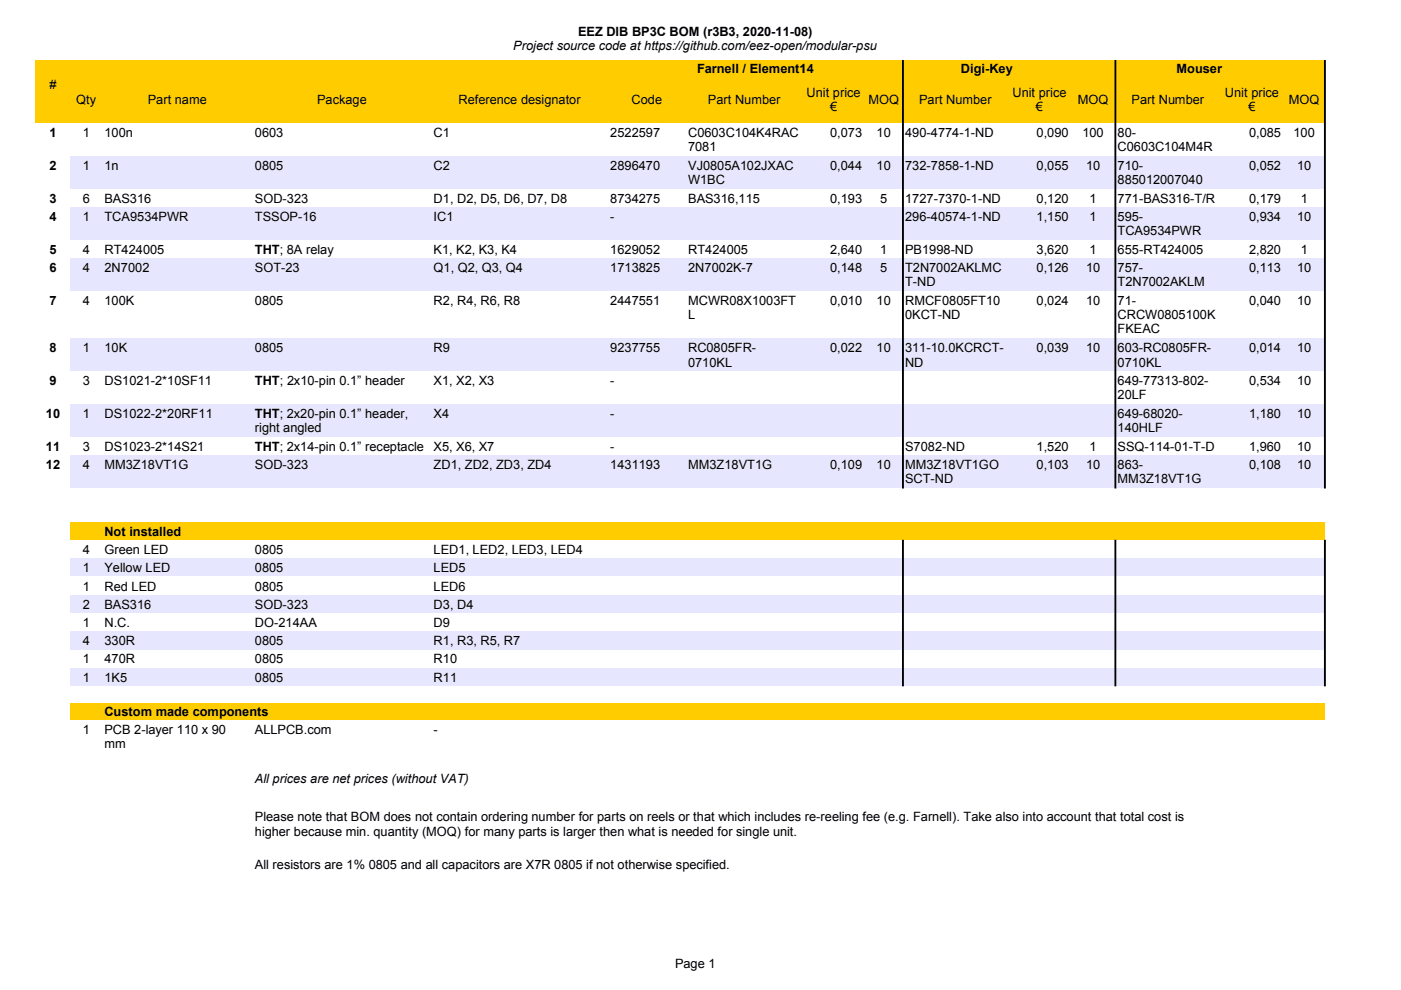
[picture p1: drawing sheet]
<svg xmlns="http://www.w3.org/2000/svg" width="297mm" height="210mm" viewBox="0 0 297 210" stroke-linecap="round" stroke-linejoin="round" font-family="sans-serif">
<defs><g id="words">
<g font-size="2.7">
<text x="108.8" y="10.6">Project source code at https://github.com/eez-open/modular-psu</text>
<text x="122.6" y="7.5">EEZ DIB BP3C BOM (r3B3, 2020-11-08)</text>
<text x="147.8" y="15.4">Farnell / Element14</text>
<text x="203.7" y="15.4">Digi-Key</text>
<text x="249.4" y="15.4">Mouser</text>
<text x="10.5" y="18.9">#</text>
<text x="16.2" y="22">Qty</text>
<text x="31.3" y="22">Part name</text>
<text x="67.2" y="22">Package</text>
<text x="97.2" y="22">Reference designator</text>
<text x="133.9" y="22">Code</text>
<text x="150.1" y="22">Part Number</text>
<text x="171" y="20.5">Unit price</text>
<text x="176" y="23.5">€</text>
<text x="184.1" y="22">MOQ</text>
<text x="194.9" y="22">Part Number</text>
<text x="214.7" y="20.5">Unit price</text>
<text x="219.6" y="23.5">€</text>
<text x="228.5" y="22">MOQ</text>
<text x="239.9" y="22">Part Number</text>
<text x="259.7" y="20.5">Unit price</text>
<text x="264.7" y="23.5">€</text>
<text x="273.3" y="22">MOQ</text>
<text x="10.5" y="29">1</text>
<text x="17.5" y="29">1</text>
<text x="22.2" y="29">100n</text>
<text x="54" y="29">0603</text>
<text x="91.9" y="29">C1</text>
<text x="129.4" y="29">2522597</text>
<text x="145.9" y="29">C0603C104K4RAC</text>
<text x="176" y="29">0,073</text>
<text x="185.8" y="29">10</text>
<text x="191.9" y="29">490-4774-1-ND</text>
<text x="219.8" y="29">0,090</text>
<text x="229.5" y="29">100</text>
<text x="237" y="29">80-</text>
<text x="264.8" y="29">0,085</text>
<text x="274.2" y="29">100</text>
<text x="145.9" y="32.1">7081</text>
<text x="237" y="32.1">C0603C104M4R</text>
<text x="10.5" y="36">2</text>
<text x="17.5" y="36">1</text>
<text x="22.2" y="36">1n</text>
<text x="54" y="36">0805</text>
<text x="91.9" y="36">C2</text>
<text x="129.4" y="36">2896470</text>
<text x="145.9" y="36">VJ0805A102JXAC</text>
<text x="145.9" y="39.1">W1BC</text>
<text x="176" y="36">0,044</text>
<text x="185.8" y="36">10</text>
<text x="191.9" y="36">732-7858-1-ND</text>
<text x="219.8" y="36">0,055</text>
<text x="230.3" y="36">10</text>
<text x="237" y="36">710-</text>
<text x="237" y="39.1">885012007040</text>
<text x="264.8" y="36">0,052</text>
<text x="275" y="36">10</text>
<text x="10.5" y="43">3</text>
<text x="10.5" y="46.8">4</text>
<text x="17.5" y="43">6</text>
<text x="17.5" y="46.8">1</text>
<text x="22.2" y="43">BAS316</text>
<text x="22.2" y="46.8">TCA9534PWR</text>
<text x="54" y="43">SOD-323</text>
<text x="54" y="46.8">TSSOP-16</text>
<text x="91.9" y="43">D1, D2, D5, D6, D7, D8</text>
<text x="91.9" y="46.8">IC1</text>
<text x="129.4" y="43">8734275</text>
<text x="129.4" y="46.8">-</text>
<text x="145.9" y="43">BAS316,115</text>
<text x="176" y="43">0,193</text>
<text x="186.6" y="43">5</text>
<text x="191.9" y="43">1727-7370-1-ND</text>
<text x="191.9" y="46.8">296-40574-1-ND</text>
<text x="219.8" y="43">0,120</text>
<text x="219.8" y="46.8">1,150</text>
<text x="231" y="43">1</text>
<text x="231" y="46.8">1</text>
<text x="237" y="43">771-BAS316-T/R</text>
<text x="237" y="46.8">595-</text>
<text x="264.8" y="43">0,179</text>
<text x="264.8" y="46.8">0,934</text>
<text x="275" y="46.8">10</text>
<text x="275.8" y="43">1</text>
<text x="10.5" y="53.8">5</text>
<text x="17.5" y="53.8">4</text>
<text x="22.2" y="53.8">RT424005</text>
<text x="54" y="53.8">THT; 8A relay</text>
<text x="91.9" y="53.8">K1, K2, K3, K4</text>
<text x="129.4" y="53.8">1629052</text>
<text x="145.9" y="53.8">RT424005</text>
<text x="176" y="53.8">2,640</text>
<text x="186.6" y="53.8">1</text>
<text x="191.9" y="53.8">PB1998-ND</text>
<text x="219.8" y="53.8">3,620</text>
<text x="231" y="53.8">1</text>
<text x="237" y="53.8">655-RT424005</text>
<text x="237" y="49.8">TCA9534PWR</text>
<text x="264.8" y="53.8">2,820</text>
<text x="275.8" y="53.8">1</text>
<text x="10.5" y="57.6">6</text>
<text x="17.5" y="57.6">4</text>
<text x="22.2" y="57.6">2N7002</text>
<text x="54" y="57.6">SOT-23</text>
<text x="91.9" y="57.6">Q1, Q2, Q3, Q4</text>
<text x="129.4" y="57.6">1713825</text>
<text x="145.9" y="57.6">2N7002K-7</text>
<text x="176" y="57.6">0,148</text>
<text x="186.6" y="57.6">5</text>
<text x="191.9" y="57.6">T2N7002AKLMC</text>
<text x="219.8" y="57.6">0,126</text>
<text x="230.3" y="57.6">10</text>
<text x="237" y="57.6">757-</text>
<text x="264.8" y="57.6">0,113</text>
<text x="275" y="57.6">10</text>
<text x="10.5" y="64.6">7</text>
<text x="17.5" y="64.6">4</text>
<text x="22.2" y="64.6">100K</text>
<text x="54" y="64.6">0805</text>
<text x="91.9" y="64.6">R2, R4, R6, R8</text>
<text x="129.4" y="64.6">2447551</text>
<text x="145.9" y="64.6">MCWR08X1003FT</text>
<text x="176" y="64.6">0,010</text>
<text x="185.8" y="64.6">10</text>
<text x="191.9" y="60.7">T-ND</text>
<text x="191.9" y="64.6">RMCF0805FT10</text>
<text x="219.8" y="64.6">0,024</text>
<text x="230.3" y="64.6">10</text>
<text x="237" y="60.7">T2N7002AKLM</text>
<text x="237" y="64.6">71-</text>
<text x="264.8" y="64.6">0,040</text>
<text x="275" y="64.6">10</text>
<text x="145.9" y="67.7">L</text>
<text x="191.9" y="67.7">0KCT-ND</text>
<text x="237" y="67.7">CRCW0805100K</text>
<text x="237" y="70.7">FKEAC</text>
<text x="10.5" y="74.7">8</text>
<text x="17.5" y="74.7">1</text>
<text x="22.2" y="74.7">10K</text>
<text x="54" y="74.7">0805</text>
<text x="91.9" y="74.7">R9</text>
<text x="129.4" y="74.7">9237755</text>
<text x="145.9" y="74.7">RC0805FR-</text>
<text x="145.9" y="77.7">0710KL</text>
<text x="176" y="74.7">0,022</text>
<text x="185.8" y="74.7">10</text>
<text x="191.9" y="74.7">311-10.0KCRCT-</text>
<text x="191.9" y="77.7">ND</text>
<text x="219.8" y="74.7">0,039</text>
<text x="230.3" y="74.7">10</text>
<text x="237" y="74.7">603-RC0805FR-</text>
<text x="237" y="77.7">0710KL</text>
<text x="264.8" y="74.7">0,014</text>
<text x="275" y="74.7">10</text>
<text x="10.5" y="81.7">9</text>
<text x="17.5" y="81.7">3</text>
<text x="22.2" y="81.7">DS1021-2*10SF11</text>
<text x="54" y="81.7">THT; 2x10-pin 0.1” header</text>
<text x="91.9" y="81.7">X1, X2, X3</text>
<text x="129.4" y="81.7">-</text>
<text x="237" y="81.7">649-77313-802-</text>
<text x="264.8" y="81.7">0,534</text>
<text x="275" y="81.7">10</text>
<text x="9.7" y="88.7">10</text>
<text x="17.5" y="88.7">1</text>
<text x="22.2" y="88.7">DS1022-2*20RF11</text>
<text x="54" y="88.7">THT; 2x20-pin 0.1” header,</text>
<text x="91.9" y="88.7">X4</text>
<text x="129.4" y="88.7">-</text>
<text x="237" y="84.7">20LF</text>
<text x="237" y="88.7">649-68020-</text>
<text x="264.8" y="88.7">1,180</text>
<text x="275" y="88.7">10</text>
<text x="9.7" y="95.6">11</text>
<text x="17.5" y="95.6">3</text>
<text x="22.2" y="95.6">DS1023-2*14S21</text>
<text x="54" y="91.7">right angled</text>
<text x="54" y="95.6">THT; 2x14-pin 0.1” receptacle</text>
<text x="91.9" y="95.6">X5, X6, X7</text>
<text x="129.4" y="95.6">-</text>
<text x="191.9" y="95.6">S7082-ND</text>
<text x="219.8" y="95.6">1,520</text>
<text x="231" y="95.6">1</text>
<text x="237" y="95.6">SSQ-114-01-T-D</text>
<text x="237" y="91.7">140HLF</text>
<text x="264.8" y="95.6">1,960</text>
<text x="275" y="95.6">10</text>
<text x="9.7" y="99.4">12</text>
<text x="17.5" y="99.4">4</text>
<text x="22.2" y="99.4">MM3Z18VT1G</text>
<text x="54" y="99.4">SOD-323</text>
<text x="91.9" y="99.4">ZD1, ZD2, ZD3, ZD4</text>
<text x="129.4" y="99.4">1431193</text>
<text x="145.9" y="99.4">MM3Z18VT1G</text>
<text x="176" y="99.4">0,109</text>
<text x="185.8" y="99.4">10</text>
<text x="191.9" y="99.4">MM3Z18VT1GO</text>
<text x="219.8" y="99.4">0,103</text>
<text x="230.3" y="99.4">10</text>
<text x="237" y="99.4">863-</text>
<text x="264.8" y="99.4">0,108</text>
<text x="275" y="99.4">10</text>
<text x="191.9" y="102.5">SCT-ND</text>
<text x="237" y="102.5">MM3Z18VT1G</text>
<text x="22.2" y="113.7">Not installed</text>
<text x="17.5" y="117.5">4</text>
<text x="22.2" y="117.5">Green LED</text>
<text x="54" y="117.5">0805</text>
<text x="91.9" y="117.5">LED1, LED2, LED3, LED4</text>
<text x="17.5" y="121.4">1</text>
<text x="17.5" y="125.2">1</text>
<text x="22.2" y="125.2">Red LED</text>
<text x="22.2" y="121.4">Yellow LED</text>
<text x="54" y="121.4">0805</text>
<text x="54" y="125.2">0805</text>
<text x="91.9" y="121.4">LED5</text>
<text x="91.9" y="125.2">LED6</text>
<text x="17.5" y="129">2</text>
<text x="22.2" y="129">BAS316</text>
<text x="54" y="129">SOD-323</text>
<text x="91.9" y="129">D3, D4</text>
<text x="17.5" y="132.9">1</text>
<text x="17.5" y="136.7">4</text>
<text x="22.2" y="132.9">N.C.</text>
<text x="22.2" y="136.7">330R</text>
<text x="54" y="132.9">DO-214AA</text>
<text x="54" y="136.7">0805</text>
<text x="91.9" y="132.9">D9</text>
<text x="91.9" y="136.7">R1, R3, R5, R7</text>
<text x="17.5" y="140.7">1</text>
<text x="22.2" y="140.7">470R</text>
<text x="54" y="140.7">0805</text>
<text x="91.9" y="140.7">R10</text>
<text x="17.5" y="144.5">1</text>
<text x="22.2" y="144.5">1K5</text>
<text x="54" y="144.5">0805</text>
<text x="91.9" y="144.5">R11</text>
<text x="17.5" y="155.6">1</text>
<text x="22.2" y="151.8">Custom made components</text>
<text x="22.2" y="155.6">PCB 2-layer 110 x 90</text>
<text x="54" y="155.6">ALLPCB.com</text>
<text x="91.9" y="155.6">-</text>
<text x="22.2" y="158.6">mm</text>
<text x="54" y="165.9">All prices are net prices (without VAT)</text>
<text x="54" y="174.1">Please note that BOM does not contain ordering number for parts on reels or that which includes re-reeling fee (e.g. Farnell). Take also into account that total cost is</text>
<text x="54" y="177.2">higher because min. quantity (MOQ) for many parts is larger then what is needed for single unit.</text>
<text x="54" y="184.3">All resistors are 1% 0805 and all capacitors are X7R 0805 if not otherwise specified.</text>
<text x="143.1" y="205.3">Page 1</text>
</g>
</g></defs>
<path d="M7.6 12.8h273.3v13.2h-273.3z" fill-rule="evenodd" fill="#fc0"/>
<g fill="#e6e6ff">
<path d="M14.9 33h266v7h-266z" fill-rule="evenodd"/>
<path d="M14.9 43.9h266v6.9h-266z" fill-rule="evenodd"/>
<path d="M14.9 54.7h266v6.9h-266z" fill-rule="evenodd"/>
<path d="M14.9 71.7h266v7h-266z" fill-rule="evenodd"/>
<path d="M14.9 85.7h266v6.9h-266z" fill-rule="evenodd"/>
<path d="M14.9 96.5h266v6.9h-266z" fill-rule="evenodd"/>
</g>
<path d="M14.9 110.8h266v3.7h-266z" fill-rule="evenodd" fill="#fc0"/>
<g fill="#e6e6ff">
<path d="M14.9 118.4h266v3.8h-266z" fill-rule="evenodd"/>
<path d="M14.9 126.1h266v3.8h-266z" fill-rule="evenodd"/>
<path d="M14.9 133.8h266v3.9h-266z" fill-rule="evenodd"/>
<path d="M14.9 141.6h266v3.8h-266z" fill-rule="evenodd"/>
</g>
<path d="M14.9 149.1h266v3.5h-266z" fill-rule="evenodd" fill="#fc0"/>
<g fill="#000" stroke="#000" stroke-width=".21">
<path d="M191.3 12.8h.2v90.7h-.2z" fill-rule="evenodd"/>
<path d="M236.4 12.8h.2v90.7h-.2z" fill-rule="evenodd"/>
<path d="M280.8 12.8h.2v90.7h-.2z" fill-rule="evenodd"/>
<path d="M191.3 114.5h.2v30.9h-.2z" fill-rule="evenodd"/>
<path d="M236.4 114.5h.2v30.9h-.2z" fill-rule="evenodd"/>
<path d="M280.8 114.5h.2v30.9h-.2z" fill-rule="evenodd"/>
</g>
<use href="#words"/>
</svg>
